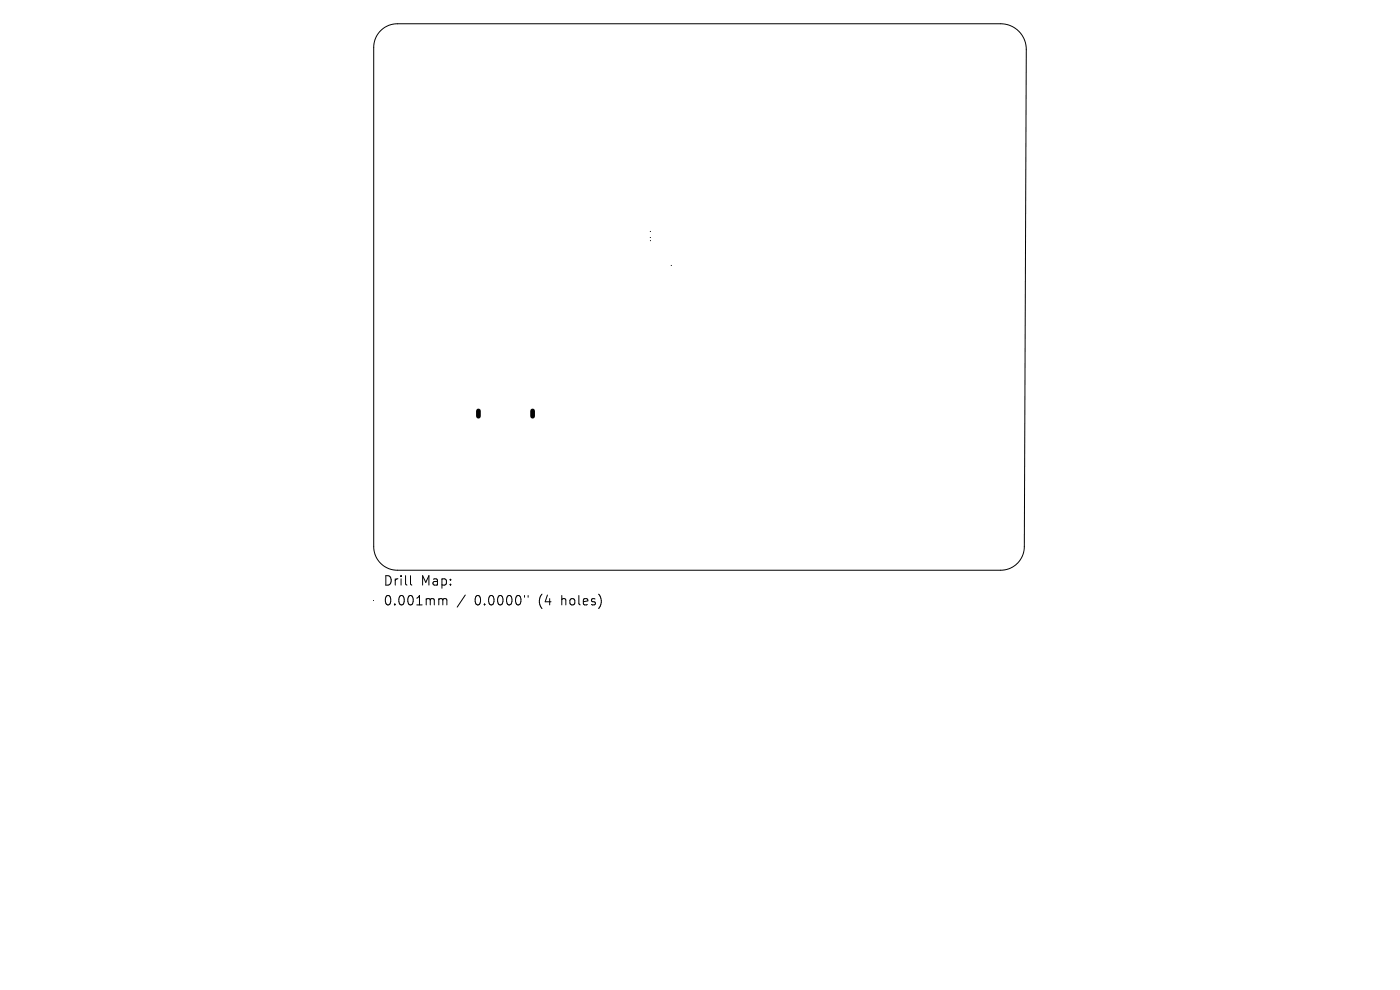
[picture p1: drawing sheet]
<svg xmlns="http://www.w3.org/2000/svg" width="297mm" height="210mm" viewBox="0 0 297 210" stroke-linecap="round" stroke-linejoin="round" font-family="sans-serif">
<defs><g id="words">
<g font-size="2.8">
<text x="81.2" y="124.5">Drill</text>
<text x="89.2" y="124.5">Map:</text>
<text x="81.2" y="128.7">0.001mm</text>
<text x="100.7" y="128.7">0.0000&quot;</text>
<text x="114.4" y="128.7">(4</text>
<text x="119.4" y="128.7">holes)</text>
</g>
</g></defs>
<g fill="none" stroke="#000" stroke-width=".21">
<path d="M80.7 6.5a5 5 0 0 1 3.6-1.5h128a5.4 5.4 0 0 1 5.4 5.5l-.4 105.5a5 5 0 0 1-5 5h-128a5 5 0 0 1-5-5v-106a5 5 0 0 1 1.4-3.5zM138 50.4h.1M138 49.1h.1M138 51.1h.1M142.4 56.3h.1M79.2 127.4h.1M87.1 122.1v1.7l.3 .3M93.4 127l.4 .1 .1 .2M93.9 127.3l.3-.3 .5 .1 .1 1.2M93.9 127.3v1M98.7 126.2l-1.7 2.6M111.3 126.3v.4"/>
<path d="M112 126.3v.4"/>
</g>
<path d="M101.5 87.2v1.1M113 87.2v1.1" fill="none" stroke="#000" stroke-width="1"/>
<use href="#words"/>
</svg>
